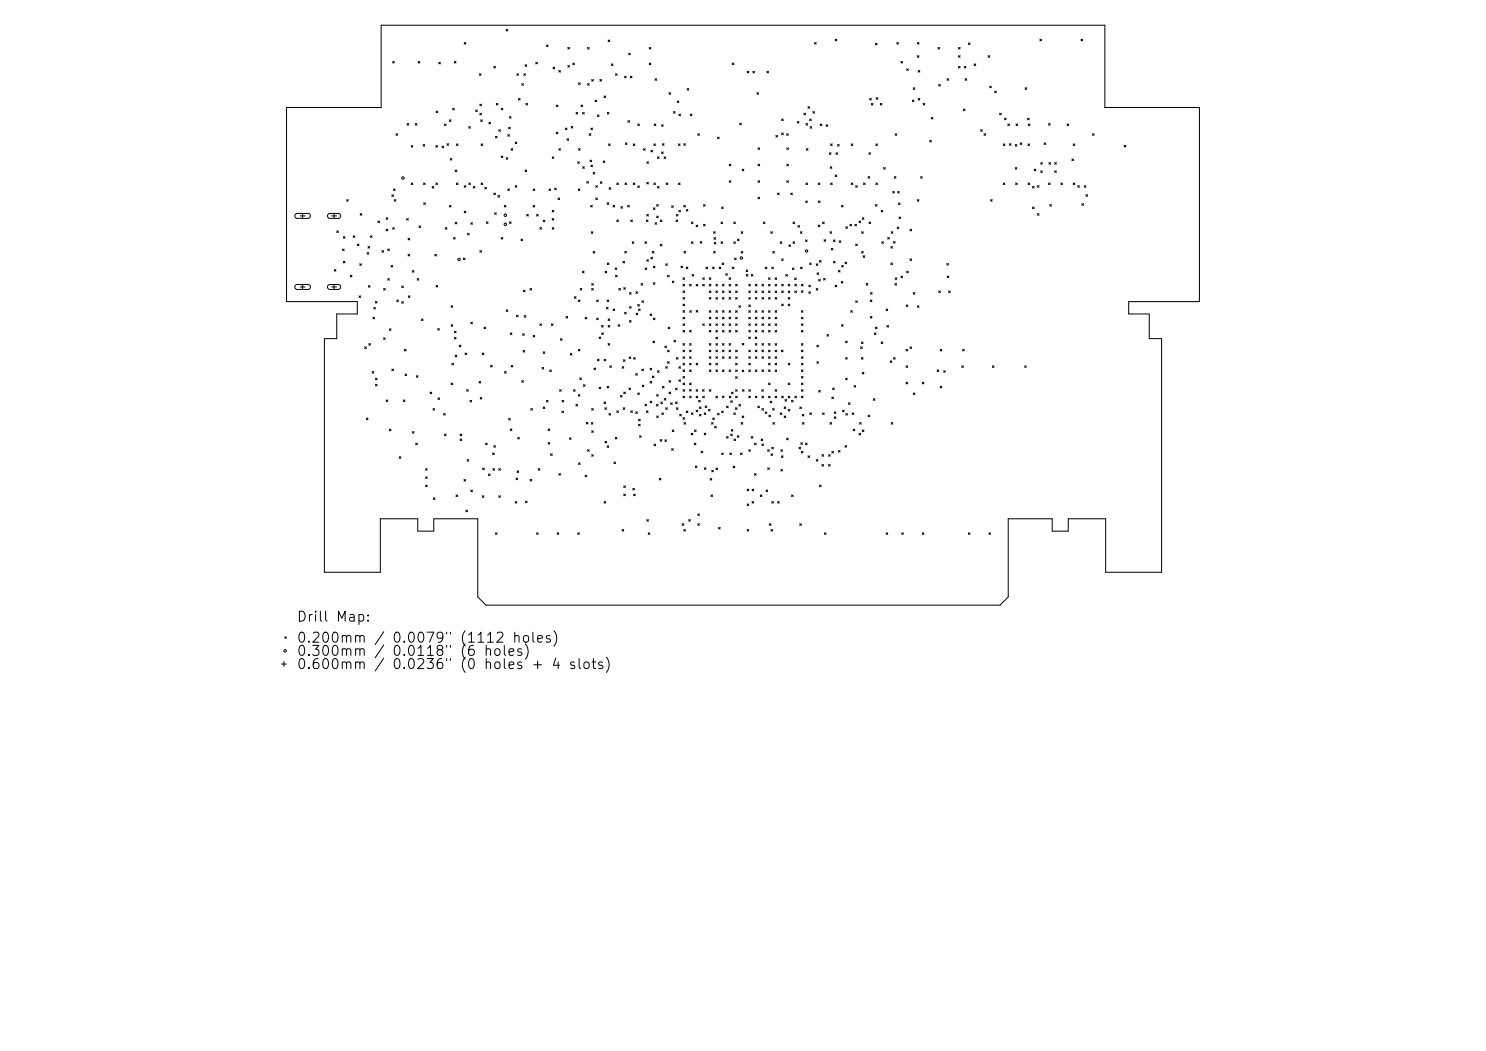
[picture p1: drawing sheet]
<svg xmlns="http://www.w3.org/2000/svg" width="297mm" height="210mm" viewBox="0 0 297 210" stroke-linecap="round" stroke-linejoin="round" font-family="sans-serif">
<defs><g id="words">
<g font-size="2">
<text x="59.2" y="124.7">Drill Map:</text>
<text x="59.2" y="128.9">0.200mm / 0.0079&quot; (1112 holes)</text>
<text x="59.2" y="131.6">0.300mm</text>
<text x="78.2" y="131.6">0.0118&quot; (6 holes)</text>
<text x="59.2" y="134.2">0.600mm</text>
<text x="78.2" y="134.2">0.0236&quot; (0 holes + 4 slots)</text>
</g>
</g></defs>
<g fill="none" stroke="#000" stroke-width=".2">
<path d="M78.5 12.3l.3 .3M78.8 12.3l-.3 .3M83.6 12.3l.3 .3M83.9 12.3l-.3 .3M87.7 12.4l.3 .4M88 12.4l-.3 .4M90.8 12.3l.3 .3M91.1 12.3l-.3 .3M92.8 8.5l.3 .3M93.1 8.5l-.3 .3M95.8 14.7l.3 .4M96.1 14.7l-.3 .4"/>
<path d="M98.7 13.3l.3 .3M99 13.3l-.3 .3M101.2 5.9l.3 .3M101.5 5.9l-.3 .3M103.3 14.7l.3 .4M103.6 14.7l-.3 .4M103.6 19.7l.4 .3M104 19.7l-.4 .3M104.3 16.7l.3 .3M104.6 16.7l-.3 .3M104.7 14.7l.3 .4M104.9 12.9l.4 .4"/>
<path d="M105 14.7l-.3 .4M105.3 12.9l-.4 .4M107.1 12.4l.3 .4M107.4 12.4l-.3 .4M109.2 9l.3 .3M109.5 9l-.3 .3M110.5 13.4l.4 .4M110.9 13.4l-.4 .4M111.7 14.1l.3 .3M112 14.1l-.3 .3M113.5 9.5l.3 .3M113.5 13.1l.3 .3"/>
<path d="M113.8 9.5l-.3 .3M113.8 13.1l-.3 .3M114.5 12.6l.3 .3M114.8 12.6l-.3 .3M115.6 16.5l.4 .4M116 16.5l-.4 .4M117.4 9.5l.4 .3M117.4 16.7l.4 .3M117.8 9.5l-.4 .3M117.8 16.7l-.4 .3M118.3 15.9l.3 .3M118.6 15.9l-.3 .3"/>
<path d="M118.9 20l.3 .3M119.2 20l-.3 .3M119.9 15.9l.3 .3M120.2 15.9l-.3 .3M120.7 19.2l.4 .3M121.1 19.2l-.4 .3M121.5 8l.4 .3M121.9 8l-.4 .3M122.2 12.8l.3 .3M122.5 12.8l-.3 .3M123 14.7l.4 .4M123.4 14.7l-.4 .4"/>
<path d="M124.8 15.2l.4 .4M125.2 15.2l-.4 .4M125.7 10.6l.3 .4M126 10.6l-.3 .4M126 15.2l.3 .4M126.3 15.2l-.3 .4M129.8 9.5l.3 .3M129.8 12.6l.3 .3M130.1 9.5l-.3 .3M130.1 12.6l-.3 .3M130.9 15.7l.3 .4M131.2 15.7l-.3 .4"/>
<path d="M133.7 18.5l.3 .3M134 18.5l-.3 .3M137.3 17.7l.4 .3M137.7 17.7l-.4 .3M146.4 12.6l.3 .3M146.7 12.6l-.3 .3M149.3 14.2l.4 .4M149.7 14.2l-.4 .4M150.5 14.2l.3 .4M150.8 14.2l-.3 .4M151.3 18.5l.3 .3M151.6 18.5l-.3 .3"/>
<path d="M153.3 14.2l.3 .4M153.6 14.2l-.3 .4M162.8 8.5l.3 .3M163.1 8.5l-.3 .3M166.9 7.8l.3 .4M167.2 7.8l-.3 .4M173.8 19.7l.3 .3M174.1 19.7l-.3 .3M175 8.7l.3 .3M175.1 19.5l.4 .3M175.3 8.7l-.3 .3M175.5 19.5l-.4 .3"/>
<path d="M179.2 8.5l.4 .3M179.6 8.5l-.4 .3M180.1 12.3l.3 .3M180.4 12.3l-.3 .3M181.2 13.8l.3 .3M181.5 13.8l-.3 .3M182.4 20l.3 .3M182.5 17.5l.4 .4M182.7 20l-.3 .3M182.9 17.5l-.4 .4M183.3 8.5l.4 .3M183.3 11.1l.4 .4"/>
<path d="M183.5 14.1l.3 .3M183.5 19.7l.3 .3M183.7 11.1l-.4 .4M183.7 8.5l-.4 .3M183.8 19.7l-.3 .3M183.8 14.1l-.3 .3M187.5 9.5l.3 .3M187.6 16.9l.3 .3M187.8 9.5l-.3 .3M187.9 16.9l-.3 .3M189.3 15.7l.3 .4M189.6 15.7l-.3 .4"/>
<path d="M191.6 9.5l.3 .3M191.6 11.1l.3 .4M191.6 13.3l.3 .3M191.9 9.5l-.3 .3M191.9 11.1l-.3 .4M191.9 13.3l-.3 .3M192.7 13.3l.3 .3M192.9 15.7l.3 .4M193 13.3l-.3 .3M193.2 15.7l-.3 .4M193.5 8.6l.4 .3M193.9 8.6l-.4 .3"/>
<path d="M194.7 12.8l.3 .3M195 12.8l-.3 .3M197.5 11.1l.3 .4M197.8 11.1l-.3 .4M197.8 17.2l.3 .3M198.1 17.2l-.3 .3M198.8 18.2l.3 .3M199.1 18.2l-.3 .3M204.9 17.5l.3 .4M205.2 17.5l-.3 .4M207.8 7.8l.4 .4M208.2 7.8l-.4 .4"/>
<path d="M216.1 7.8l.3 .4M216.4 7.8l-.3 .4M57.3 21.5h18.9v-16.5h144.6v16.5h18.9v38.8h-14.1v2.4h4.1v5h2.5v46.6h-11.2v-10.6h-7.5v2.4h-3.2v-2.4h-8.8v15.6l-1.6 1.6h-102.8l-1.6-1.6v-15.6h-8.8v2.4h-3.2v-2.4h-7.5v10.6h-11.2v-46.6h2.5v-5h4.1v-2.4h-14.1zM69.3 39.9l.3 .3M69.6 39.9l-.3 .3M78.3 38.9l.3 .4M78.6 38.9l-.3 .4M78.6 37.8l.4 .3M78.8 39.9l.3 .3M79 37.8l-.4 .3M79.1 39.9l-.3 .3M79.1 26.7l.4 .3"/>
<path d="M79.5 26.7l-.4 .3M81.4 24.7l.3 .3M81.7 24.7l-.3 .3M82.2 29.1l.3 .3M82.2 36.6l.3 .3M82.5 29.1l-.3 .3M82.5 36.6l-.3 .3M83 24.7l.3 .3M83.3 24.7l-.3 .3M84.6 28.9l.3 .3M84.6 36.6l.4 .3M84.9 28.9l-.3 .3"/>
<path d="M85 36.6l-.4 .3M86.4 37.3l.3 .3M86.7 37.3l-.3 .3M87.1 29.1l.3 .3M87.1 36.6l.3 .3M87.1 22.2l.4 .3M87.4 29.1l-.3 .3M87.4 36.6l-.3 .3M87.5 22.2l-.4 .3M88.3 29.2l.4 .3M88.7 29.2l-.4 .3M88.8 24.8l.4 .3"/>
<path d="M89.2 24.8l-.4 .3M89.3 28.7l.4 .3M89.7 28.7l-.4 .3M89.8 23.9l.3 .4M90 31.7l.3 .3M90.1 23.9l-.3 .4M90.3 31.7l-.3 .3M90.5 21.6l.3 .4M90.8 21.6l-.3 .4M91 34l.3 .3M91.2 28.8l.3 .3M91.2 36.6l.3 .3"/>
<path d="M91.3 34l-.3 .3M91.5 28.8l-.3 .3M91.5 36.6l-.3 .3M92.8 37.1l.3 .3M93.1 37.1l-.3 .3M93.7 25.3l.3 .3M93.7 36.6l.3 .3M94 25.3l-.3 .3M94 36.6l-.3 .3M94.6 37.3l.3 .3M94.9 37.3l-.3 .3M95.1 22l.3 .3"/>
<path d="M95.4 22l-.3 .3M95.9 20.8l.3 .3M95.9 22.6l.3 .4M96.1 23.9l.3 .4M96.1 28.8l.4 .3M96.1 36.6l.4 .3M96.2 20.8l-.3 .3M96.2 22.6l-.3 .4M96.4 23.9l-.3 .4M96.5 28.8l-.4 .3M96.5 36.6l-.4 .3M96.9 37.4l.3 .4"/>
<path d="M97.2 37.4l-.3 .4M97.7 24.4l.3 .4M98 24.4l-.3 .4M98.7 38.6l.3 .3M99 38.6l-.3 .3M99 27.2l.4 .4M99.2 20.7l.3 .3M99.4 27.2l-.4 .4M99.5 20.7l-.3 .3M99.5 39.1l.3 .3M99.7 25.9l.3 .3M99.8 39.1l-.3 .3"/>
<path d="M100 25.9l-.3 .3M100.2 21.6l.3 .4M100.2 31.2l.3 .3M100.5 21.6l-.3 .4M100.5 31.2l-.3 .3M101.2 31.5l.3 .3M101.5 31.5l-.3 .3M101.5 26.9l.3 .3M101.5 37.8l.3 .3M101.7 25.4l.3 .4M101.8 37.8l-.3 .3M101.8 23.3l.3 .3"/>
<path d="M101.8 26.9l-.3 .3M102 25.4l-.3 .4M102.1 23.3l-.3 .3M102.1 29.7l.4 .3M102.5 29.7l-.4 .3M103 28.4l.3 .3M103 37.1l.3 .3M103.3 37.1l-.3 .3M103.3 28.4l-.3 .3M104.9 34l.4 .3M105.1 20.7l.3 .3M105.3 34l-.4 .3"/>
<path d="M105.4 20.7l-.3 .3M106.5 37.8l.4 .3M106.9 37.8l-.4 .3M109.7 37.8l.3 .3M110 37.8l-.3 .3M110.4 31.3l.3 .4M110.7 31.3l-.3 .4M110.9 37.6l.3 .3M111.2 37.6l-.3 .3M111.2 21l.3 .3M111.2 26.4l.3 .3M111.5 39.6l.3 .3"/>
<path d="M111.5 21l-.3 .3M111.5 26.4l-.3 .3M111.7 29.7l.3 .3M111.8 39.6l-.3 .3M112 29.7l-.3 .3M113 25.6l.3 .3M113.3 25.6l-.3 .3M113.3 27.7l.4 .4M113.7 27.7l-.4 .4M114.1 25.3l.4 .3M114.5 25.3l-.4 .3M115.1 22.5l.4 .3"/>
<path d="M115.5 22.5l-.4 .3M115.5 32.3l.3 .4M115.6 37.8l.3 .3M115.6 29.7l.4 .3M115.8 32.3l-.3 .4M115.9 37.8l-.3 .3M116 29.7l-.4 .3M116.1 21l.3 .3M116.4 33.3l.4 .3M116.4 21l-.3 .3M116.4 22.5l.4 .3M116.8 22.5l-.4 .3"/>
<path d="M116.8 33.3l-.4 .3M117.3 36.3l.3 .3M117.6 36.3l-.3 .3M117.8 26.7l.3 .3M117.9 32l.4 .3M118.1 26.7l-.3 .3M118.1 25.6l.3 .3M118.1 33l.3 .3M118.3 32l-.4 .3M118.4 33l-.3 .3M118.4 25.6l-.3 .3M118.5 34.5l.4 .3"/>
<path d="M118.9 34.5l-.4 .3M119.1 37.1l.3 .3M119.1 39.6l.3 .3M119.4 37.1l-.3 .3M119.4 39.6l-.3 .3M119.4 23l.3 .3M119.7 23l-.3 .3M120 36.3l.3 .3M120.3 36.3l-.3 .3M120.6 32.2l.3 .3M120.9 32.2l-.3 .3M121.4 22.5l.3 .3"/>
<path d="M121.6 28.8l.4 .3M121.7 22.5l-.3 .3M121.7 37.5l.4 .3M122 28.8l-.4 .3M122.1 37.5l-.4 .3M123.3 36.6l.3 .3M123.6 36.6l-.3 .3M124.9 36.6l.3 .3M125 28.5l.3 .4M125.2 36.6l-.3 .3M125.3 28.5l-.3 .4M125.5 24.1l.3 .3"/>
<path d="M125.8 24.1l-.3 .3M126.6 28.8l.3 .3M126.6 36.6l.3 .3M126.9 36.6l-.3 .3M126.9 28.8l-.3 .3M127.5 24.8l.3 .3M127.5 37.1l.3 .4M127.8 24.8l-.3 .3M127.8 37.1l-.3 .4M128.6 29.7l.3 .3M128.9 29.7l-.3 .3M129.3 32.3l.3 .4"/>
<path d="M129.3 36.4l.3 .4M129.6 32.3l-.3 .4M129.6 36.4l-.3 .4M130.1 30l.3 .4M130.4 30l-.3 .4M130.7 28.8l.3 .3M130.7 36.6l.3 .3M130.7 24.8l.4 .3M131 36.6l-.3 .3M131 28.8l-.3 .3M131.1 24.8l-.4 .3M131.4 31.3l.3 .4"/>
<path d="M131.4 37.3l.3 .3M131.7 37.3l-.3 .3M131.7 31.3l-.3 .4M132.2 24.9l.4 .4M132.2 30.4l.4 .3M132.4 28.7l.3 .3M132.6 30.4l-.4 .3M132.6 24.9l-.4 .4M132.7 28.7l-.3 .3M132.7 31.3l.4 .4M133.1 31.3l-.4 .4M133.1 36.6l.4 .3"/>
<path d="M133.5 36.6l-.4 .3M134.6 22.3l.3 .3M134.9 22.3l-.3 .3M135.4 20.2l.3 .3M135.6 28.8l.3 .3M135.6 36.6l.3 .3M135.7 20.2l-.3 .3M135.7 22.8l.3 .3M135.9 36.6l-.3 .3M135.9 28.8l-.3 .3M136 22.8l-.3 .3M136.7 28.7l.3 .3"/>
<path d="M137 28.7l-.3 .3M138 22.8l.3 .3M138.3 22.8l-.3 .3M139.5 26.7l.3 .3M139.8 26.7l-.3 .3M143.4 27.4l.3 .3M143.7 27.4l-.3 .3M145.7 36.1l.4 .3M145.7 32.8l.4 .3M146.1 32.8l-.4 .3M146.1 36.1l-.4 .3M147.8 24.6l.4 .3"/>
<path d="M148.2 24.6l-.4 .3M148.3 33.8l.4 .3M148.7 33.8l-.4 .3M151.5 29.5l.3 .4M151.5 32.8l.3 .3M151.5 36.1l.3 .3M151.5 39.4l.3 .3M151.8 39.4l-.3 .3M151.8 32.8l-.3 .3M151.8 29.5l-.3 .4M151.8 36.1l-.3 .3M155.1 27.1l.3 .3"/>
<path d="M155.4 27.1l-.3 .3M155.4 38.6l.3 .3M155.7 38.6l-.3 .3M156.2 23.8l.4 .3M156.2 26.6l.4 .3M156.6 26.6l-.4 .3M156.6 23.8l-.4 .3M157.2 26.7l.3 .3M157.3 29.5l.3 .4M157.3 32.8l.3 .3M157.3 36.1l.3 .3M157.5 26.7l-.3 .3"/>
<path d="M157.6 29.5l-.3 .4M157.6 36.1l-.3 .3M157.6 32.8l-.3 .3M158 38.6l.4 .3M158.4 38.6l-.4 .3M159.3 24.3l.4 .3M159.7 24.3l-.4 .3M160.7 22.6l.3 .4M161 22.6l-.3 .4M161.1 24.7l.3 .3M161.1 36.6l.3 .3M161.2 29.7l.3 .3"/>
<path d="M161.4 24.7l-.3 .3M161.4 36.6l-.3 .3M161.5 29.7l-.3 .3M161.5 21.3l.3 .3M161.8 21.3l-.3 .3M161.8 23.8l.3 .3M161.9 25.3l.3 .3M162.1 23.8l-.3 .3M162.2 25.3l-.3 .3M162.5 22.3l.3 .3M162.8 22.3l-.3 .3M163.5 36.6l.4 .3"/>
<path d="M163.9 36.6l-.4 .3M164 24.8l.3 .3M164.3 24.8l-.3 .3M165.1 24.9l.3 .4M165.4 24.9l-.3 .4M165.8 30.5l.3 .3M165.9 33.3l.4 .3M166 28.8l.3 .3M166 36.6l.3 .3M166.1 30.5l-.3 .3M166.3 33.3l-.4 .3M166.3 36.6l-.3 .3"/>
<path d="M166.3 28.8l-.3 .3M166.9 35l.3 .3M167.1 30.5l.3 .3M167.2 35l-.3 .3M167.4 30.5l-.3 .3M167.4 28.9l.3 .3M167.7 28.9l-.3 .3M170.1 28.8l.3 .3M170.1 36.6l.3 .3M170.4 28.8l-.3 .3M170.4 36.6l-.3 .3M171 37.1l.3 .3"/>
<path d="M171.3 37.1l-.3 .3M172.6 36.6l.3 .3M172.9 36.6l-.3 .3M173.5 35.3l.3 .3M173.6 30.5l.4 .3M173.8 35.3l-.3 .3M174 30.5l-.4 .3M174.1 20.7l.4 .3M174.5 20.7l-.4 .3M175 28.8l.4 .3M175 36.6l.4 .3M175.4 28.8l-.4 .3"/>
<path d="M175.4 36.6l-.4 .3M176 20.7l.3 .3M176.3 20.7l-.3 .3M176.6 33.5l.3 .3M176.9 33.5l-.3 .3M178.4 38.2l.3 .4M178.7 38.2l-.3 .4M178.7 35.3l.4 .3M178.9 26.7l.3 .3M179.1 35.3l-.4 .3M179.2 26.7l-.3 .3M179.4 38.2l.3 .4"/>
<path d="M179.7 38.2l-.3 .4M183.3 39.9l.4 .3M183.7 39.9l-.4 .3M184 35.3l.3 .3M184.3 35.3l-.3 .3M184.5 20.7l.3 .3M184.8 20.7l-.3 .3M185.8 28.1l.3 .3M186.1 28.1l-.3 .3M186.1 23.5l.4 .3M186.5 23.5l-.4 .3M192.6 21.8l.3 .3"/>
<path d="M192.9 21.8l-.3 .3M196 25.9l.3 .3M196.3 25.9l-.3 .3M196.7 26.7l.3 .3M197 26.7l-.3 .3M198 39.9l.3 .3M198.3 39.9l-.3 .3M199.8 22.6l.3 .4M200.1 22.6l-.3 .4M200.5 28.8l.4 .3M200.5 36.6l.4 .3M200.8 23.6l.3 .3"/>
<path d="M200.9 28.8l-.4 .3M200.9 36.6l-.4 .3M201.1 23.6l-.3 .3M201.4 24.8l.4 .3M201.8 24.8l-.4 .3M201.8 28.7l.3 .3M202.1 28.7l-.3 .3M202.9 28.9l.3 .3M202.9 33.5l.3 .3M203 36.6l.3 .3M203.1 24.8l.3 .3M203.2 33.5l-.3 .3"/>
<path d="M203.2 28.9l-.3 .3M203.3 36.6l-.3 .3M203.4 24.8l-.3 .3M203.9 28.5l.3 .4M204.2 28.5l-.3 .4M205.4 23.6l.3 .3M205.5 28.8l.3 .3M205.5 36.6l.3 .3M205.5 24.8l.4 .3M205.7 23.6l-.3 .3M205.8 28.8l-.3 .3M205.8 36.6l-.3 .3"/>
<path d="M205.9 24.8l-.4 .3M206.4 37.3l.3 .3M206.7 37.3l-.3 .3M206.7 33.8l.3 .3M207 33.8l-.3 .3M207.3 37.1l.4 .3M207.7 37.1l-.4 .3M208 32.5l.3 .3M208 34.1l.3 .4M208.3 32.5l-.3 .3M208.3 34.1l-.3 .4M208.7 28.5l.3 .4"/>
<path d="M209 28.5l-.3 .4M209.6 24.7l.3 .3M209.6 36.6l.3 .3M209.6 32.5l.4 .3M209.9 24.7l-.3 .3M209.9 36.6l-.3 .3M210 32.5l-.4 .3M210.8 32.5l.3 .3M210.8 34.1l.3 .4M211.1 32.5l-.3 .3M211.1 34.1l-.3 .4M212 36.6l.4 .3"/>
<path d="M212.4 36.6l-.4 .3M213.3 24.8l.3 .3M213.6 24.8l-.3 .3M214.2 31.8l.4 .3M214.5 28.8l.3 .3M214.5 36.6l.3 .3M214.6 31.8l-.4 .3M214.8 28.8l-.3 .3M214.8 36.6l-.3 .3M215.4 37.1l.3 .3M215.7 37.1l-.3 .3M216.7 37.1l.3 .3"/>
<path d="M217 37.1l-.3 .3M217 38.9l.4 .3M217.4 38.9l-.4 .3M218.4 26.7l.3 .3M218.7 26.7l-.3 .3M224.7 29l.3 .4M225 29l-.3 .4M59.1 42.8l.3-.1h2.2l.4 .2v.3l-.4 .4h-2.3l-.4-.3zM59.1 57l.3-.1h2.2l.4 .2v.3l-.4 .4h-2.3l-.4-.3zM60 43.1h1M60 57.3h1M60.5 42.6v1"/>
<path d="M60.5 56.9v.9M65.6 42.8l.3-.1h1.8l.3 .2 .1 .3-.4 .4h-1.8l-.4-.3zM65.6 57l.3-.1h1.8l.3 .2 .1 .3-.4 .4h-1.8l-.4-.3zM66.3 43.1h1M66.3 57.3h1M66.8 42.6v1M66.8 56.9v.9M66.8 53.9l.3 .3M67.1 53.9l-.3 .3M67.3 46.1l.3 .4M67.6 46.1l-.3 .4M68.5 49.7l.3 .4"/>
<path d="M68.6 47.3l.3 .3M68.6 52.2l.3 .3M68.8 49.7l-.3 .4M68.9 47.3l-.3 .3M68.9 52.2l-.3 .3M70 55l.3 .3M70.3 55l-.3 .3M70.6 47.1l.3 .3M70.9 47.1l-.3 .3M71.4 48.8l.3 .3M71.7 48.8l-.3 .3M71.7 59.1l.4 .3"/>
<path d="M71.9 52.7l.3 .3M72 42.7l.3 .3M72.1 59.1l-.4 .3M72.2 52.7l-.3 .3M72.3 42.7l-.3 .3M73.4 50.5l.3 .3M73.5 49.3l.4 .3M73.6 57.1l.4 .3M73.7 50.5l-.3 .3M73.9 49.3l-.4 .3M74 57.1l-.4 .3M74 47.1l.4 .3"/>
<path d="M74.4 47.1l-.4 .3M75.5 44.2l.3 .3M75.8 44.2l-.3 .3M76.3 50.1l.4 .3M76.7 50.1l-.4 .3M76.7 57.6l.3 .4M77 57.6l-.3 .4M77.2 45.8l.3 .3M77.2 43.5l.3 .3M77.5 43.5l-.3 .3M77.5 45.8l-.3 .3M77.5 55.7l.3 .3"/>
<path d="M77.5 49.7l.3 .4M77.8 55.7l-.3 .3M77.8 49.7l-.3 .4M78.2 53l.3 .4M78.5 53l-.3 .4M78.5 45.5l.3 .3M78.8 45.5l-.3 .3M79.3 59.9l.3 .4M79.6 59.9l-.3 .4M80.3 57.1l.3 .4M80.6 57.1l-.3 .4M81.3 43.7l.3 .3"/>
<path d="M81.6 47.6l.3 .3M81.6 50.8l.3 .3M81.6 43.7l-.3 .3M81.6 59.1l.3 .3M81.9 47.6l-.3 .3M81.9 50.8l-.3 .3M81.9 59.1l-.3 .3M82.4 54.1l.3 .3M82.7 54.1l-.3 .3M83.4 55.7l.3 .3M83.7 55.7l-.3 .3M83.7 45.1l.4 .4"/>
<path d="M84.1 45.1l-.4 .4M84.7 40.5l.3 .4M85 40.5l-.3 .4M86.9 50.8l.3 .3M87.1 57l.4 .4M87.2 50.8l-.3 .3M87.5 57l-.4 .4M89 45.5l.3 .3M89.3 45.5l-.3 .3M89.8 41l.3 .4M90.1 41l-.3 .4M90.6 47.4l.4 .4"/>
<path d="M91 47.4l-.4 .4M91 44.4l.3 .3M91.3 44.4l-.3 .3M92.6 51.6l.3 .3M92.8 42.2l.3 .3M92.9 51.6l-.3 .3M93.1 42.2l-.3 .3M93.4 46.6l.4 .4M93.8 46.6l-.4 .4M94.1 44.5l.3 .3M94.4 44.5l-.3 .3M95.9 50.1l.3 .3"/>
<path d="M96.2 50.1l-.3 .3M97.2 44.3l.3 .4M97.5 44.3l-.3 .4M98.9 42.5l.3 .3M99.2 42.5l-.3 .3M100.2 47.4l.3 .4M100.5 47.4l-.3 .4M100.8 41l.3 .4M101.1 41l-.3 .4M101.8 44.3l.3 .4M102.1 44.3l-.3 .4M104.1 47.8l.3 .3"/>
<path d="M104.4 47.8l-.3 .3M104.6 58l.3 .3M104.9 58l-.3 .3M105.3 42.8l.3 .4M105.6 42.8l-.3 .4M105.9 57.6l.4 .4M106.3 57.6l-.4 .4M106.5 41l.4 .4M106.9 41l-.4 .4M107.2 42.8l.4 .4M107.6 42.8l-.4 .4M107.9 45.5l.3 .3"/>
<path d="M108.2 45.5l-.3 .3M108.6 44l.3 .3M108.9 44l-.3 .3M110.4 42l.3 .4M110.4 43.7l.3 .3M110.4 45.5l.3 .3M110.7 42l-.3 .4M110.7 43.7l-.3 .3M110.7 45.5l-.3 .3M114.8 59.3l.3 .3M115.1 59.3l-.3 .3M115.6 59.9l.3 .4"/>
<path d="M115.9 59.9l-.3 .4M116 57.6l.3 .4M116.3 57.6l-.3 .4M116.4 54.2l.3 .3M116.7 54.2l-.3 .3M118.1 41l.3 .4M118.2 46.3l.3 .3M118.3 56.7l.3 .3M118.3 57.6l.3 .4M118.4 41l-.3 .4M118.5 46.3l-.3 .3M118.5 50.2l.4 .4"/>
<path d="M118.6 56.7l-.3 .3M118.6 57.6l-.3 .4M118.9 50.2l-.4 .4M119.2 59.9l.4 .4M119.6 59.9l-.4 .4M120.9 54.2l.4 .3M121.3 54.2l-.4 .3M121.3 40.5l.4 .3M121.3 59.9l.4 .4M121.4 52.5l.3 .4M121.7 40.5l-.4 .3M121.7 59.9l-.4 .4"/>
<path d="M121.7 52.5l-.3 .4M122.5 41l.4 .4M122.9 41l-.4 .4M122.9 53.5l.4 .4M123 55l.4 .3M123.3 44l.3 .3M123.3 53.5l-.4 .4M123.4 55l-.4 .3M123.6 44l-.3 .3M123.7 57.6l.3 .4M124 57.6l-.3 .4M124.1 41.3l.3 .3"/>
<path d="M124.4 41.3l-.3 .3M124.5 52.2l.3 .3M124.7 57.5l.3 .3M124.8 52.2l-.3 .3M124.9 50.2l.3 .4M125 57.5l-.3 .3M125.2 50.2l-.3 .4M125.4 41l.4 .4M125.8 41l-.4 .4M125.8 58.5l.3 .3M126.1 44l.3 .3M126.1 58.5l-.3 .3"/>
<path d="M126.4 48.3l.3 .3M126.4 44l-.3 .3M126.7 48.3l-.3 .3M127.1 58.3l.3 .3M127.4 58.3l-.3 .3M128.1 56.7l.3 .3M128.4 56.7l-.3 .3M128.9 48.3l.3 .3M128.9 53.5l.4 .4M129.2 44l.3 .3M129.2 48.3l-.3 .3M129.3 53.5l-.4 .4"/>
<path d="M129.3 42.8l.3 .4M129.3 51.9l.3 .3M129.5 44l-.3 .3M129.6 42.8l-.3 .4M129.6 51.9l-.3 .3M130.1 51.4l.3 .3M130.4 50.2l.3 .4M130.4 51.4l-.3 .3M130.6 53.2l.3 .3M130.6 41.5l.3 .4M130.6 56.5l.3 .3M130.7 50.2l-.3 .4"/>
<path d="M130.9 53.2l-.3 .3M130.9 56.5l-.3 .3M130.9 44.5l.3 .3M130.9 41.5l-.3 .4M131.2 44.5l-.3 .3M131.2 40.9l.4 .3M131.2 43.2l.4 .3M131.6 40.9l-.4 .3M131.6 43.2l-.4 .3M132 44l.3 .3M132 48.8l.3 .3M132.3 44l-.3 .3"/>
<path d="M132.3 48.8l-.3 .3M133.1 52.7l.3 .3M133.4 52.7l-.3 .3M133.4 55l.3 .3M133.7 55l-.3 .3M134.2 41.1l.4 .3M134.4 56.2l.3 .3M134.6 41.1l-.4 .3M134.7 56.2l-.3 .3M135.1 44l.3 .3M135.2 42.8l.3 .4M135.4 44l-.3 .3"/>
<path d="M135.5 42.8l-.3 .4M135.7 42l.3 .4M136 42l-.3 .4M136.1 53.2l.3 .3M136.4 53.2l-.3 .3M136.5 59.4l.3 .4M136.5 55.5l.3 .3M136.5 56.8l.3 .3M136.5 58.1l.3 .4M136.7 41l.3 .4M136.7 50.2l.3 .4M136.8 55.5l-.3 .3"/>
<path d="M136.8 56.8l-.3 .3M136.8 58.1l-.3 .4M136.8 59.4l-.3 .4M137 41l-.3 .4M137 50.2l-.3 .4M137.2 41.9l.3 .3M137.2 53.4l.3 .3M137.5 53.4l-.3 .3M137.5 41.9l-.3 .3M137.8 56.8l.3 .3M138.1 56.8l-.3 .3M138.2 44.4l.3 .3"/>
<path d="M138.2 48.3l.3 .3M138.3 54.8l.3 .4M138.5 44.4l-.3 .3M138.5 48.3l-.3 .3M138.6 54.8l-.3 .4M139.1 45l.4 .3M139.1 56.8l.4 .3M139.5 56.8l-.4 .3M139.5 45l-.4 .3M140 48.3l.3 .3M140.3 48.3l-.3 .3M140.4 55.5l.4 .3"/>
<path d="M140.4 56.8l.4 .3M140.6 40.9l.3 .3M140.6 44.8l.3 .3M140.8 55.5l-.4 .3M140.8 56.8l-.4 .3M140.9 40.9l-.3 .3M140.9 44.8l-.3 .3M141.1 53.4l.3 .3M141.4 53.4l-.3 .3M141.8 59.4l.3 .4M141.8 56.8l.3 .3M141.8 58.1l.3 .4"/>
<path d="M141.8 55.5l.3 .3M142.1 59.4l-.3 .4M142.1 58.1l-.3 .4M142.1 55.5l-.3 .3M142.1 56.8l-.3 .3M142.4 53.4l.3 .3M142.6 46.3l.4 .3M142.6 50.2l.4 .4M142.7 47.5l.3 .3M142.7 53.4l-.3 .3M142.7 48.4l.4 .4M143 46.3l-.4 .3"/>
<path d="M143 50.2l-.4 .4M143 47.5l-.3 .3M143.1 48.4l-.4 .4M143.1 58.1l.3 .4M143.1 56.8l.3 .3M143.1 59.4l.3 .4M143.4 58.1l-.3 .4M143.4 56.8l-.3 .3M143.4 59.4l-.3 .4M143.7 53.4l.4 .3M144.1 53.4l-.4 .3M144.1 44.4l.3 .3"/>
<path d="M144.1 48.3l.3 .3M144.2 41.4l.4 .3M144.3 52.5l.3 .4M144.4 59.4l.3 .4M144.4 58.1l.3 .4M144.4 56.8l.3 .3M144.4 44.4l-.3 .3M144.4 48.3l-.3 .3M144.6 41.4l-.4 .3M144.6 52.5l-.3 .4M144.7 56.8l-.3 .3M144.7 58.1l-.3 .4"/>
<path d="M144.7 59.4l-.3 .4M145 54.7l.4 .3M145.4 54.7l-.4 .3M145.7 59.4l.3 .4M145.7 58.1l.3 .4M145.7 55.5l.3 .3M145.7 56.8l.3 .3M146 59.4l-.3 .4M146 55.5l-.3 .3M146 56.8l-.3 .3M146 58.1l-.3 .4M146.4 53.4l.3 .3"/>
<path d="M146.7 44.4l.3 .3M146.7 48.3l.3 .3M146.7 53.4l-.3 .3M146.8 51.6l.3 .3M147 48.3l-.3 .3M147 44.4l-.3 .3M147 59.4l.4 .4M147 58.1l.4 .4M147 56.8l.4 .3M147.1 51.6l-.3 .3M147.4 58.1l-.4 .4M147.4 59.4l-.4 .4"/>
<path d="M147.4 56.8l-.4 .3M147.4 47.8l.3 .3M147.7 47.8l-.3 .3M148.1 50.2l.4 .4M148.1 46.3l.4 .3M148.5 46.3l-.4 .3M148.5 50.2l-.4 .4M149.1 53.9l.3 .4M149.2 54.8l.3 .4M149.4 53.9l-.3 .4M149.5 54.8l-.3 .4M149.7 56.8l.3 .3"/>
<path d="M149.7 59.4l.3 .4M149.7 58.1l.3 .4M150 59.4l-.3 .4M150 56.8l-.3 .3M150 58.1l-.3 .4M150.1 54.8l.4 .4M150.5 54.8l-.4 .4M151 58.1l.3 .4M151 56.8l.3 .3M151 59.4l.3 .4M151.3 58.1l-.3 .4M151.3 56.8l-.3 .3"/>
<path d="M151.3 59.4l-.3 .4M152.3 56.8l.3 .3M152.3 59.4l.3 .4M152.3 58.1l.3 .4M152.6 44.4l.3 .3M152.6 56.8l-.3 .3M152.6 58.1l-.3 .4M152.6 59.4l-.3 .4M152.9 44.4l-.3 .3M152.9 53.4l.4 .3M153.3 53.4l-.4 .3M153.6 58.1l.3 .4"/>
<path d="M153.6 59.4l.3 .4M153.6 55.5l.3 .3M153.6 56.8l.3 .3M153.9 55.5l-.3 .3M153.9 56.8l-.3 .3M153.9 58.1l-.3 .4M153.9 59.4l-.3 .4M154 46.3l.4 .3M154.3 53.4l.3 .3M154.4 46.3l-.4 .3M154.5 50.2l.3 .4M154.6 53.4l-.3 .3"/>
<path d="M154.8 50.2l-.3 .4M154.9 59.4l.3 .4M154.9 56.8l.3 .3M154.9 58.1l.3 .4M154.9 55.5l.3 .3M155.2 59.4l-.3 .4M155.2 55.5l-.3 .3M155.2 56.8l-.3 .3M155.2 58.1l-.3 .4M155.9 48.3l.4 .3M156.2 58.1l.4 .4M156.2 56.8l.4 .3"/>
<path d="M156.2 51.7l.4 .4M156.3 48.3l-.4 .3M156.6 58.1l-.4 .4M156.6 56.8l-.4 .3M156.6 51.7l-.4 .4M157 54.8l.4 .4M157.4 54.8l-.4 .4M157.5 59.4l.4 .4M157.5 58.1l.4 .4M157.5 56.8l.4 .3M157.7 48.9l.3 .4M157.9 56.8l-.4 .3"/>
<path d="M157.9 58.1l-.4 .4M157.9 59.4l-.4 .4M158 48.9l-.3 .4M158.4 53.5l.3 .4M158.5 44.4l.3 .3M158.5 48.3l.3 .3M158.7 53.5l-.3 .4M158.8 44.4l-.3 .3M158.8 48.3l-.3 .3M158.8 55.5l.3 .4M158.9 58.1l.3 .4M158.9 56.8l.3 .3"/>
<path d="M159.1 55.5l-.3 .4M159.2 56.8l-.3 .3M159.2 58.1l-.3 .4M159.5 45.1l.3 .3M159.8 45.1l-.3 .3M160 46.3l.3 .3M160 53.4l.3 .3M160.2 58.1l.3 .3M160.2 56.8l.3 .3M160.3 46.3l-.3 .3M160.3 53.4l-.3 .3M160.5 56.8l-.3 .3"/>
<path d="M160.5 58.1l-.3 .3M161 47.9l.3 .4M161 40.2l.4 .3M161.3 47.9l-.3 .4M161.4 40.2l-.4 .3M161.7 58.3l.3 .3M161.7 57l.3 .3M161.8 52.5l.3 .4M162 57l-.3 .3M162 58.3l-.3 .3M162.1 52.5l-.3 .4M163.1 52.7l.4 .3"/>
<path d="M163.1 57.6l.4 .4M163.3 54.5l.3 .3M163.5 57.6l-.4 .4M163.5 52.7l-.4 .3M163.5 45l.4 .3M163.6 40.2l.3 .3M163.6 54.5l-.3 .3M163.6 55.8l.4 .4M163.8 52.1l.3 .3M163.9 45l-.4 .3M163.9 40.2l-.3 .3M164 55.8l-.4 .4"/>
<path d="M164.1 52.1l-.3 .3M164.4 44.4l.3 .3M164.6 55.6l.3 .4M164.7 47.9l.3 .3M164.7 44.4l-.3 .3M164.9 55.6l-.3 .4M165 47.9l-.3 .3M165.9 46.3l.3 .3M166.1 49.6l.4 .4M166.2 46.3l-.3 .3M166.5 49.6l-.4 .4M166.6 47.9l.3 .4"/>
<path d="M166.6 52.2l.3 .3M166.9 47.9l-.3 .4M166.9 52.2l-.3 .3M166.9 57l.3 .3M167.2 57l-.3 .3M167.6 54l.3 .4M167.7 48.1l.4 .3M167.9 54l-.3 .4M168.1 48.1l-.4 .3M168.1 56.2l.4 .4M168.2 41l.3 .4M168.2 53l.4 .4"/>
<path d="M168.5 56.2l-.4 .4M168.5 41l-.3 .4M168.6 53l-.4 .4M168.9 52.4l.3 .3M169 45.3l.4 .3M169.2 52.4l-.3 .3M169.4 45.3l-.4 .3M169.9 44.8l.3 .3M170.2 44.8l-.3 .3M170.9 44.8l.3 .3M171 48.8l.3 .3M171.2 44.8l-.3 .3"/>
<path d="M171.3 48.8l-.3 .3M171.7 44.2l.3 .3M172 44.2l-.3 .3M172.2 50.2l.3 .4M172.2 46.3l.3 .3M172.3 43.5l.4 .3M172.5 51.1l.3 .3M172.5 46.3l-.3 .3M172.5 50.2l-.3 .4M172.7 43.5l-.4 .3M172.8 51.1l-.3 .3M173.1 56.7l.3 .3"/>
<path d="M173.4 56.7l-.3 .3M173.7 44.4l.3 .3M173.9 59.9l.4 .4M174 58.5l.3 .3M174 44.4l-.3 .3M174.3 59.9l-.4 .4M174.3 58.5l-.3 .3M175 40.9l.3 .3M175.3 40.9l-.3 .3M176.1 42l.3 .4M176.2 48.3l.4 .3M176.4 42l-.3 .4"/>
<path d="M176.6 48.3l-.4 .3M177.4 47.4l.4 .4M177.8 47.4l-.4 .4M178 49.3l.4 .3M178 52.5l.4 .4M178.1 46.3l.4 .3M178.4 49.3l-.4 .3M178.4 52.5l-.4 .4M178.5 46.3l-.4 .3M178.6 48.3l.3 .3M178.9 56.7l.3 .3M178.9 48.3l-.3 .3"/>
<path d="M178.9 55.5l.3 .3M179.2 56.7l-.3 .3M179.2 55.5l-.3 .3M179.3 45.4l.3 .3M179.6 40.5l.3 .4M179.6 45.4l-.3 .3M179.7 43.4l.3 .3M179.9 40.5l-.3 .4M180 43.4l-.3 .3M180.1 55.2l.3 .3M180.4 55.2l-.3 .3M181.2 54.2l.3 .3"/>
<path d="M181.5 54.2l-.3 .3M181.9 45.8l.3 .3M181.9 51.7l.3 .4M182.2 45.8l-.3 .3M182.2 51.7l-.3 .4M182.5 58.5l.4 .3M182.9 58.5l-.4 .3M187.6 58.1l.3 .4M187.9 58.1l-.3 .4M189.2 52.6l.4 .4M189.3 55.2l.3 .3M189.6 52.6l-.4 .4"/>
<path d="M189.6 58.1l.3 .4M189.6 55.2l-.3 .3M189.9 58.1l-.3 .4M206.4 41.4l.3 .3M206.7 41.4l-.3 .3M207.3 42.7l.4 .3M207.7 42.7l-.4 .3M209.8 40.9l.3 .3M210.1 40.9l-.3 .3M216.2 40.7l.4 .3M216.6 40.7l-.4 .3M72.9 69.3l.3 .3"/>
<path d="M73.2 69.3l-.3 .3M73.7 68.7l.3 .3M74 68.7l-.3 .3M74.4 74.2l.3 .4M74.5 63.4l.4 .3M74.7 74.2l-.3 .4M74.7 61.4l.3 .3M74.9 63.4l-.4 .3M75 61.4l-.3 .3M75 60.2l.4 .4M75 75.6l.4 .3M75 76.8l.4 .3"/>
<path d="M75.4 60.2l-.4 .4M75.4 75.6l-.4 .3M75.4 76.8l-.4 .3M76.7 67.5l.3 .3M77 67.5l-.3 .3M77.2 79.9l.3 .3M77.5 79.9l-.3 .3M77.8 65.7l.4 .3M78.2 65.7l-.4 .3M78.3 73.7l.3 .4M78.6 73.7l-.3 .4M80.3 60.3l.3 .3"/>
<path d="M80.6 60.3l-.3 .3M80.6 79.9l.3 .3M80.8 69.8l.4 .3M80.9 79.9l-.3 .3M80.9 74.7l.4 .4M81.2 69.8l-.4 .3M81.3 74.7l-.4 .4M83.2 75.1l.3 .3M83.5 75.1l-.3 .3M84.2 63.7l.4 .4M84.6 63.7l-.4 .4M86 78.4l.3 .3"/>
<path d="M86.3 78.4l-.3 .3M87.5 65.7l.3 .3M87.5 79.5l.3 .3M87.8 65.7l-.3 .3M87.8 79.5l-.3 .3M90.1 61.1l.4 .3M90.1 64.9l.4 .3M90.1 76.5l.4 .4M90.3 72.6l.3 .3M90.5 61.1l-.4 .3M90.5 64.9l-.4 .3M90.5 76.5l-.4 .4"/>
<path d="M90.6 72.6l-.3 .3M90.8 66.2l.4 .3M90.8 67.4l.4 .3M91 71l.3 .3M91.2 67.4l-.4 .3M91.2 66.2l-.4 .3M91.3 71l-.3 .3M91.8 69l.3 .3M92.1 69l-.3 .3M92.9 70.5l.4 .4M93.3 70.5l-.4 .4M93.3 77.9l.3 .3"/>
<path d="M93.6 77.9l-.3 .3M93.9 80l.4 .3M94.1 64.4l.3 .3M94.3 80l-.4 .3M94.4 64.4l-.3 .3M95.7 76.2l.4 .3M96 79.4l.3 .3M96.1 76.2l-.4 .3M96.3 79.4l-.3 .3M96.4 70.5l.3 .4M96.7 65.4l.4 .3M96.7 70.5l-.3 .4"/>
<path d="M97.1 65.4l-.4 .3M98 73l.4 .3M98.4 73l-.4 .3M100.8 74.2l.4 .4M101.2 74.2l-.4 .4M101.2 61.9l.3 .3M101.5 61.9l-.3 .3M102 66.5l.3 .3M102.1 73l.4 .3M102.3 66.5l-.3 .3M102.5 73l-.4 .3M103.2 63l.3 .3"/>
<path d="M103.5 63l-.3 .3M104.3 76l.3 .4M104.4 66.7l.4 .3M104.5 70l.4 .4M104.6 76l-.3 .4M104.8 66.7l-.4 .3M104.8 63.1l.3 .3M104.9 70l-.4 .4M105.1 63.1l-.3 .3M106.5 67l.4 .3M106.9 67l-.4 .3M107.9 64.7l.3 .3"/>
<path d="M108.2 64.7l-.3 .3M108.3 73.4l.4 .3M108.6 70.3l.3 .3M108.7 73.4l-.4 .3M108.9 70.3l-.3 .3M109.2 80l.3 .3M109.5 80l-.3 .3M109.9 73.9l.3 .4M110.2 73.9l-.3 .4M110.2 64.7l.3 .3M110.5 64.7l-.3 .3M111.8 77.9l.4 .3"/>
<path d="M112 67.7l.3 .3M112.2 77.9l-.4 .3M112.3 67.7l-.3 .3M112.3 80l.4 .3M112.7 80l-.4 .3M113.1 63.2l.3 .4M113.4 63.2l-.3 .4M114 70.6l.3 .4M114.3 70.6l-.3 .4M114.6 77.9l.4 .3M115 77.9l-.4 .3M115.6 78.8l.3 .4"/>
<path d="M115.6 69.8l.3 .3M115.9 75.5l.3 .3M115.9 78.8l-.3 .4M115.9 69.8l-.3 .3M116.2 75.5l-.3 .3M116.6 76.9l.3 .3M116.9 76.9l-.3 .3M116.9 63.4l.4 .3M117.3 63.4l-.4 .3M118.7 73.5l.3 .4M119 73.5l-.3 .4M119.2 63.6l.4 .3"/>
<path d="M119.4 71.8l.3 .3M119.6 63.6l-.4 .3M119.7 71.8l-.3 .3M119.7 67.3l.4 .4M119.7 77.4l.4 .3M120.1 67.3l-.4 .4M120.1 77.4l-.4 .3M120.2 65l.4 .4M120.3 66.5l.3 .3M120.6 65l-.4 .4M120.6 66.5l-.3 .3M120.7 71.8l.4 .3"/>
<path d="M121.1 71.8l-.4 .3M121.2 61.4l.3 .3M121.3 77.2l.4 .3M121.5 61.4l-.3 .3M121.5 63.7l.4 .4M121.5 65l.4 .4M121.5 68.7l.4 .3M121.7 77.2l-.4 .3M121.9 63.7l-.4 .4M121.9 65l-.4 .4M121.9 68.7l-.4 .3M121.9 73.1l.3 .3"/>
<path d="M122.2 73.1l-.3 .3M122.5 61.7l.4 .4M122.9 61.7l-.4 .4M123.5 64.9l.3 .3M123.8 64.9l-.3 .3M124 79l.3 .3M124.3 79l-.3 .3M124.3 73.3l.4 .3M124.6 71.9l.3 .3M124.7 73.3l-.4 .3M124.7 78.4l.3 .3M124.8 62.4l.4 .3"/>
<path d="M124.9 71.9l-.3 .3M125 78.4l-.3 .3M125.2 62.4l-.4 .3M125.7 77.5l.3 .4M125.7 71.3l.4 .4M125.8 61.3l.3 .3M125.8 64.1l.3 .3M126 77.5l-.3 .4M126.1 71.3l-.4 .4M126.1 64.1l-.3 .3M126.1 61.3l-.3 .3M126.6 71.4l.4 .4"/>
<path d="M127 71.4l-.4 .4M127.1 74.6l.3 .4M127.1 62.6l.4 .3M127.4 74.6l-.3 .4M127.5 62.6l-.4 .3M127.5 78.5l.3 .3M127.5 60.8l.3 .4M127.6 61.7l.4 .4M127.8 78.5l-.3 .3M127.8 60.8l-.3 .4M128 61.7l-.4 .4M128.3 60.1l.3 .3"/>
<path d="M128.3 73.7l.3 .4M128.4 77l.3 .3M128.6 60.1l-.3 .3M128.6 73.7l-.3 .4M128.7 77l-.3 .3M129.9 62.7l.4 .4M129.9 73.6l.4 .3M129.9 76.2l.4 .3M130.3 62.7l-.4 .4M130.3 73.6l-.4 .3M130.3 76.2l-.4 .3M130.4 75.1l.3 .4"/>
<path d="M130.5 68.2l.3 .3M130.6 63.6l.3 .3M130.7 75.1l-.3 .4M130.8 68.2l-.3 .3M130.9 63.6l-.3 .3M131.2 78.8l.4 .4M131.4 74.1l.3 .3M131.6 78.8l-.4 .4M131.7 74.1l-.3 .3M132.4 77.2l.3 .3M132.7 77.2l-.3 .3M132.8 79.6l.3 .4"/>
<path d="M132.9 69.1l.3 .4M133.1 73.3l.3 .3M133.1 79.6l-.3 .4M133.2 69.1l-.3 .4M133.4 73.3l-.3 .3M133.4 70l.3 .3M133.4 72.3l.3 .3M133.5 65.4l.4 .3M133.7 76l.3 .4M133.7 78.4l.3 .3M133.7 70l-.3 .3M133.7 72.3l-.3 .3"/>
<path d="M133.9 65.4l-.4 .3M134 76l-.3 .4M134 78.4l-.3 .3M134.7 68l.3 .3M135 77.6l.4 .3M135 68l-.3 .3M135.2 71.4l.3 .4M135.4 77.6l-.4 .3M135.5 71.4l-.3 .4M135.7 75.9l.3 .3M135.7 73.3l.3 .3M136 73.3l-.3 .3"/>
<path d="M136 75.9l-.3 .3M136.5 73.9l.3 .3M136.5 77.9l.3 .3M136.5 79.2l.3 .3M136.5 60.8l.3 .3M136.5 62.1l.3 .3M136.5 63.4l.3 .3M136.5 64.7l.3 .3M136.5 66l.3 .4M136.5 68.7l.3 .3M136.5 70l.3 .3M136.5 71.3l.3 .3"/>
<path d="M136.5 72.6l.3 .3M136.5 75.2l.3 .4M136.5 76.5l.3 .4M136.8 68.7l-.3 .3M136.8 64.7l-.3 .3M136.8 63.4l-.3 .3M136.8 72.6l-.3 .3M136.8 77.9l-.3 .3M136.8 60.8l-.3 .3M136.8 62.1l-.3 .3M136.8 66l-.3 .4M136.8 70l-.3 .3"/>
<path d="M136.8 71.3l-.3 .3M136.8 73.9l-.3 .3M136.8 75.2l-.3 .4M136.8 76.5l-.3 .4M136.8 79.2l-.3 .3M137.8 79.2l.3 .3M137.8 66l.3 .4M137.8 70l.3 .3M137.8 71.3l.3 .3M137.8 72.6l.3 .3M137.8 73.9l.3 .3M137.8 76.5l.3 .4"/>
<path d="M137.8 68.7l.3 .3M137.8 77.8l.3 .3M137.9 62.1l.3 .3M138.1 71.3l-.3 .3M138.1 76.5l-.3 .4M138.1 68.7l-.3 .3M138.1 70l-.3 .3M138.1 72.6l-.3 .3M138.1 73.9l-.3 .3M138.1 66l-.3 .4M138.1 77.8l-.3 .3M138.1 79.2l-.3 .3"/>
<path d="M138.2 62.1l-.3 .3M139.1 62l.4 .4M139.1 72.6l.4 .3M139.1 77.9l.4 .3M139.1 79.2l.4 .3M139.5 62l-.4 .4M139.5 72.6l-.4 .3M139.5 77.9l-.4 .3M139.5 79.2l-.4 .3M139.6 80l.4 .3M140 80l-.4 .3M140.4 77.9l.3 .3"/>
<path d="M140.4 64.7l.4 .3M140.4 79.2l.4 .3M140.7 77.9l-.3 .3M140.8 64.7l-.4 .3M140.8 79.2l-.4 .3M141.8 62.1l.3 .3M141.8 63.4l.3 .3M141.8 66l.3 .4M141.8 70l.3 .3M141.8 71.3l.3 .3M141.8 73.9l.3 .3M141.8 77.9l.3 .3"/>
<path d="M141.8 72.6l.3 .3M141.8 64.7l.3 .3M141.8 68.7l.3 .3M142.1 63.4l-.3 .3M142.1 72.6l-.3 .3M142.1 64.7l-.3 .3M142.1 66l-.3 .4M142.1 68.7l-.3 .3M142.1 70l-.3 .3M142.1 71.3l-.3 .3M142.1 73.9l-.3 .3M142.1 77.9l-.3 .3"/>
<path d="M142.1 62.1l-.3 .3M143.1 73.9l.3 .3M143.1 62.1l.3 .3M143.1 63.4l.3 .3M143.1 64.7l.3 .3M143.1 68.7l.3 .3M143.1 71.3l.3 .3M143.1 72.6l.3 .3M143.1 79.2l.3 .3M143.1 66l.3 .4M143.1 70l.3 .3M143.1 67.4l.3 .3"/>
<path d="M143.4 62.1l-.3 .3M143.4 66l-.3 .4M143.4 71.3l-.3 .3M143.4 63.4l-.3 .3M143.4 64.7l-.3 .3M143.4 67.4l-.3 .3M143.4 68.7l-.3 .3M143.4 70l-.3 .3M143.4 72.6l-.3 .3M143.4 73.9l-.3 .3M143.4 79.2l-.3 .3M144.4 63.4l.3 .3"/>
<path d="M144.4 64.7l.3 .3M144.4 66l.3 .4M144.4 68.7l.3 .3M144.4 70l.3 .3M144.4 73.9l.3 .3M144.4 79.1l.3 .4M144.4 62.1l.3 .3M144.4 71.3l.3 .3M144.7 64.7l-.3 .3M144.7 70l-.3 .3M144.7 62.1l-.3 .3M144.7 63.4l-.3 .3"/>
<path d="M144.7 66l-.3 .4M144.7 68.7l-.3 .3M144.7 71.3l-.3 .3M144.7 73.9l-.3 .3M144.7 79.1l-.3 .4M145.7 64.7l.3 .3M145.7 70l.3 .3M145.7 71.3l.3 .3M145.7 73.9l.3 .3M145.7 63.4l.3 .3M145.7 68.7l.3 .3M145.7 62.1l.3 .3"/>
<path d="M145.7 66l.3 .4M145.7 79.2l.4 .3M146 63.4l-.3 .3M146 68.7l-.3 .3M146 62.1l-.3 .3M146 64.7l-.3 .3M146 66l-.3 .4M146 70l-.3 .3M146 71.3l-.3 .3M146 73.9l-.3 .3M146.1 79.2l-.4 .3M146.2 78.4l.3 .3"/>
<path d="M146.5 78.4l-.3 .3M147 77.9l.4 .3M147 66l.4 .4M147 71.3l.4 .3M147 72.6l.4 .3M147 79.2l.4 .3M147 64.7l.4 .3M147 62.1l.4 .3M147 70l.4 .3M147 73.9l.4 .3M147 63.4l.4 .3M147 75.3l.4 .3"/>
<path d="M147.4 62.1l-.4 .3M147.4 73.9l-.4 .3M147.4 63.4l-.4 .3M147.4 64.7l-.4 .3M147.4 66l-.4 .4M147.4 70l-.4 .3M147.4 71.3l-.4 .3M147.4 72.6l-.4 .3M147.4 75.3l-.4 .3M147.4 77.9l-.4 .3M147.4 79.2l-.4 .3M147.7 61.1l.3 .3"/>
<path d="M148 61.1l-.3 .3M148.3 68.6l.4 .3M148.3 74l.4 .3M148.4 77.9l.3 .3M148.7 74l-.4 .3M148.7 68.6l-.4 .3M148.7 77.9l-.3 .3M149.7 60.9l.3 .4M149.7 71.3l.3 .3M149.7 79.2l.3 .3M149.7 67.3l.3 .4M149.7 64.7l.3 .3"/>
<path d="M149.7 72.6l.3 .3M149.7 66l.3 .4M149.7 73.9l.3 .3M149.7 62.1l.3 .3M149.7 70l.3 .3M149.7 77.9l.3 .3M149.7 63.4l.3 .3M150 71.3l-.3 .3M150 64.7l-.3 .3M150 62.1l-.3 .3M150 63.4l-.3 .3M150 66l-.3 .4"/>
<path d="M150 67.3l-.3 .4M150 70l-.3 .3M150 72.6l-.3 .3M150 60.9l-.3 .4M150 73.9l-.3 .3M150 77.9l-.3 .3M150 79.2l-.3 .3M150.9 67.3l.4 .4M151 70l.3 .3M151 68.7l.3 .3M151 66l.3 .4M151 73.9l.3 .3"/>
<path d="M151 63.4l.3 .3M151 62.1l.3 .3M151 71.3l.3 .3M151 79.2l.3 .3M151 64.7l.3 .3M151.3 67.3l-.4 .4M151.3 70l-.3 .3M151.3 79.2l-.3 .3M151.3 63.4l-.3 .3M151.3 62.1l-.3 .3M151.3 64.7l-.3 .3M151.3 66l-.3 .4"/>
<path d="M151.3 68.7l-.3 .3M151.3 71.3l-.3 .3M151.3 73.9l-.3 .3M152.2 77.9l.4 .3M152.3 71.3l.3 .3M152.3 73.9l.3 .3M152.3 79.2l.3 .3M152.3 68.7l.3 .3M152.3 64.7l.3 .3M152.3 63.4l.3 .3M152.3 62.1l.3 .3M152.3 66l.3 .4"/>
<path d="M152.3 70l.3 .3M152.6 77.9l-.4 .3M152.6 68.7l-.3 .3M152.6 62.1l-.3 .3M152.6 63.4l-.3 .3M152.6 64.7l-.3 .3M152.6 66l-.3 .4M152.6 70l-.3 .3M152.6 73.9l-.3 .3M152.6 79.2l-.3 .3M152.6 71.3l-.3 .3M153.6 72.6l.3 .3"/>
<path d="M153.6 79.2l.3 .3M153.6 68.7l.3 .3M153.6 76.5l.3 .4M153.6 70l.3 .3M153.6 66l.3 .4M153.6 64.7l.3 .3M153.6 73.9l.3 .3M153.6 63.4l.3 .3M153.6 62.1l.3 .3M153.6 71.3l.3 .3M153.9 76.5l-.3 .4M153.9 62.1l-.3 .3"/>
<path d="M153.9 63.4l-.3 .3M153.9 64.7l-.3 .3M153.9 66l-.3 .4M153.9 68.7l-.3 .3M153.9 79.2l-.3 .3M153.9 71.3l-.3 .3M153.9 72.6l-.3 .3M153.9 70l-.3 .3M153.9 73.9l-.3 .3M154.9 62.1l.3 .3M154.9 73.9l.3 .3M154.9 70l.3 .3"/>
<path d="M154.9 77.9l.3 .3M154.9 71.3l.3 .3M154.9 79.2l.3 .3M154.9 66l.3 .4M154.9 64.7l.3 .3M154.9 63.4l.3 .3M154.9 68.7l.3 .3M154.9 72.6l.3 .3M155.2 66l-.3 .4M155.2 62.1l-.3 .3M155.2 63.4l-.3 .3M155.2 64.7l-.3 .3"/>
<path d="M155.2 77.9l-.3 .3M155.2 70l-.3 .3M155.2 71.3l-.3 .3M155.2 68.7l-.3 .3M155.2 72.6l-.3 .3M155.2 73.9l-.3 .3M155.2 79.2l-.3 .3M156.2 70l.3 .3M156.2 60.8l.4 .3M156.2 79.2l.4 .3M156.5 70l-.3 .3M156.6 60.8l-.4 .3"/>
<path d="M156.6 79.2l-.4 .3M156.9 79.8l.3 .4M157.2 79.8l-.3 .4M157.5 76.5l.4 .4M157.5 72.6l.4 .3M157.5 60.8l.4 .3M157.5 79.2l.4 .3M157.9 72.6l-.4 .3M157.9 60.8l-.4 .3M157.9 76.5l-.4 .4M157.9 79.2l-.4 .3M158.2 80l.3 .3"/>
<path d="M158.5 80l-.3 .3M158.9 79.2l.3 .3M159.2 79.2l-.3 .3M160.2 64.7l.3 .3M160.2 75.2l.3 .4M160.2 66l.3 .4M160.2 79.2l.3 .3M160.2 76.5l.3 .4M160.2 72.6l.3 .3M160.2 70l.3 .3M160.2 68.7l.3 .3M160.2 73.9l.3 .3"/>
<path d="M160.2 77.9l.3 .3M160.2 62.1l.3 .3M160.2 63.4l.3 .3M160.2 71.3l.3 .3M160.5 70l-.3 .3M160.5 62.1l-.3 .3M160.5 72.6l-.3 .3M160.5 64.7l-.3 .3M160.5 66l-.3 .4M160.5 71.3l-.3 .3M160.5 63.4l-.3 .3M160.5 68.7l-.3 .3"/>
<path d="M160.5 79.2l-.3 .3M160.5 73.9l-.3 .3M160.5 75.2l-.3 .4M160.5 77.9l-.3 .3M160.5 76.5l-.3 .4M163.3 69l.3 .3M163.3 72.3l.3 .3M163.6 69l-.3 .3M163.6 72.3l-.3 .3M163.6 78l.4 .4M164 78l-.4 .4M165.3 66.8l.3 .4"/>
<path d="M165.6 66.8l-.3 .4M166.3 79.3l.3 .4M166.4 77.5l.3 .4M166.6 79.3l-.3 .4M166.7 77.5l-.3 .4M168.2 64.9l.3 .3M168.5 64.9l-.3 .3M169 68.2l.3 .3M169 71.4l.3 .4M169 75.6l.3 .3M169.3 68.2l-.3 .3M169.3 71.4l-.3 .4"/>
<path d="M169.3 75.6l-.3 .3M170 62.1l.4 .3M170.4 62.1l-.4 .3M170.7 77l.3 .4M171 77l-.3 .4M171 60.1l.3 .3M171.3 60.1l-.3 .3M172 69.3l.3 .3M172.2 71.4l.3 .4M172.2 68.3l.3 .4M172.3 74.4l.4 .3M172.3 69.3l-.3 .3"/>
<path d="M172.5 71.4l-.3 .4M172.5 68.3l-.3 .4M172.7 74.4l-.4 .3M173.9 63.2l.4 .4M174.3 63.2l-.4 .4M174.6 79.7l.3 .3M174.8 66.5l.3 .3M174.9 79.7l-.3 .3M175 65.4l.3 .3M175.1 66.5l-.3 .3M175.3 65.4l-.3 .3M176.1 68.3l.3 .4"/>
<path d="M176.4 68.3l-.3 .4M177.1 61.7l.3 .4M177.3 65l.3 .4M177.4 61.7l-.3 .4M177.6 65l-.3 .4M177.9 72.1l.4 .3M178.3 72.1l-.4 .3M178.6 71.4l.3 .4M178.9 71.4l-.3 .4M181.1 76.4l.3 .3M181.1 73.1l.3 .3M181.1 69.8l.3 .3"/>
<path d="M181.1 60.9l.4 .4M181.4 69.8l-.3 .3M181.4 73.1l-.3 .3M181.4 76.4l-.3 .3M181.5 60.9l-.4 .4M181.9 69.3l.3 .3M182.2 69.3l-.3 .3M182.5 78.5l.4 .3M182.9 78.5l-.4 .3M183.3 61.1l.4 .3M183.7 61.1l-.4 .3M184.3 76.4l.4 .3"/>
<path d="M184.7 76.4l-.4 .3M187.3 73.9l.3 .3M187.6 73.9l-.3 .3M187.9 69.8l.3 .3M187.9 77.2l.3 .3M188.2 69.8l-.3 .3M188.2 77.2l-.3 .3M188.6 74.1l.3 .3M188.9 74.1l-.3 .3M192.2 73.1l.4 .3M192.4 69.8l.3 .3M192.6 73.1l-.4 .3"/>
<path d="M192.7 69.8l-.3 .3M198.3 73.1l.4 .3M198.7 73.1l-.4 .3M204.8 73.1l.3 .3M205.1 73.1l-.3 .3M73.2 83.5l.3 .4M73.5 83.5l-.3 .4M77.8 85.7l.4 .4M78.2 85.7l-.4 .4M79.8 91.3l.3 .3M80.1 91.3l-.3 .3M82.4 86.2l.4 .4"/>
<path d="M82.8 86.2l-.4 .4M83.1 88.5l.3 .4M83.4 88.5l-.3 .4M85.1 93.6l.3 .4M85.1 95.3l.3 .3M85.1 96.9l.3 .4M85.4 93.6l-.3 .4M85.4 95.3l-.3 .3M85.4 96.9l-.3 .4M86.5 81.6l.4 .4M86.6 99.5l.3 .3M86.9 81.6l-.4 .4"/>
<path d="M86.9 99.5l-.3 .3M88.7 82.6l.3 .4M88.8 86.7l.4 .4M89 82.6l-.3 .4M89.2 86.7l-.4 .4M91.1 98.9l.4 .3M91.5 98.9l-.4 .3M92 86.7l.3 .4M92 87.7l.3 .3M92.3 86.7l-.3 .4M92.3 87.7l-.3 .3M92.7 95.8l.4 .3"/>
<path d="M93.1 95.8l-.4 .3M93.4 91.8l.3 .4M93.7 91.8l-.3 .4M94.1 97.9l.3 .3M94.4 97.9l-.3 .3M96.4 99.1l.3 .3M96.5 93.5l.3 .4M96.7 99.1l-.3 .3M96.8 93.5l-.3 .4M97.1 88.5l.3 .4M97.4 88.5l-.3 .4M97.6 94.7l.4 .3"/>
<path d="M98 94.7l-.4 .3M98.5 90.5l.3 .3M98.5 93.6l.4 .4M98.7 89l.3 .4M98.8 90.5l-.3 .3M98.9 93.6l-.4 .4M99 89l-.3 .4M99.7 93.6l.3 .4M99.7 99.1l.3 .3M100 93.6l-.3 .4M100 99.1l-.3 .3M101.7 83.6l.3 .3"/>
<path d="M102 83.6l-.3 .3M102 85.7l.3 .3M102.3 85.7l-.3 .3M103.1 95.5l.4 .4M103.3 94.1l.4 .3M103.5 95.5l-.4 .4M103.5 87.4l.3 .3M103.7 94.1l-.4 .3M103.8 87.4l-.3 .3M105.9 95.8l.4 .3M106.1 81.6l.3 .4M106.3 95.8l-.4 .3"/>
<path d="M106.4 81.6l-.3 .4M107.6 93.6l.3 .4M107.9 93.6l-.3 .4M108.6 81.3l.3 .3M108.9 81.3l-.3 .3M109.5 85.7l.4 .3M109.5 88.4l.4 .3M109.9 85.7l-.4 .3M109.9 88.4l-.4 .3M110 90.7l.4 .3M110.4 90.7l-.4 .3M111.7 94.6l.3 .4"/>
<path d="M112 94.6l-.3 .4M112.3 82.1l.3 .4M112.6 82.1l-.3 .4M113.8 87.5l.3 .3M114.1 87.5l-.3 .3M115.1 80.8l.3 .3M115.4 80.8l-.3 .3M115.6 92.5l.4 .3M116 92.5l-.4 .3M116.9 95l.4 .3M117.2 84.4l.3 .3M117.3 95l-.4 .3"/>
<path d="M117.4 89.9l.4 .3M117.5 84.4l-.3 .3M117.8 89.9l-.4 .3M118.2 84.4l.3 .4M118.3 81.6l.3 .4M118.3 86.1l.3 .3M118.3 90.8l.3 .4M118.5 84.4l-.3 .4M118.6 81.6l-.3 .4M118.6 86.1l-.3 .3M118.6 90.8l-.3 .4M120.7 80.3l.4 .4"/>
<path d="M120.9 81.5l.3 .3M120.9 88.2l.4 .3M121.1 80.3l-.4 .4M121.2 81.5l-.3 .3M121.3 88.2l-.4 .3M121.3 89.1l.4 .3M121.7 89.1l-.4 .3M121.7 82.6l.3 .4M122 82.6l-.3 .4M122.7 92.3l.3 .4M123 87.4l.3 .3M123 92.3l-.3 .4"/>
<path d="M123.3 82.1l.3 .3M123.3 87.4l-.3 .3M123.6 82.1l-.3 .3M124.5 81.5l.4 .3M124.7 98.7l.3 .4M124.7 97.1l.3 .3M124.9 81.5l-.4 .3M125 97.1l-.3 .3M125 98.7l-.3 .4M126.1 82.1l.3 .3M126.4 82.1l-.3 .3M126.5 97.6l.3 .3"/>
<path d="M126.6 98.7l.4 .4M126.8 97.6l-.3 .3M127 98.7l-.4 .4M127.1 82.3l.3 .3M127.4 82.3l-.3 .3M127.6 83.8l.4 .3M127.6 84.8l.4 .3M127.8 87.1l.4 .3M128 83.8l-.4 .3M128 84.8l-.4 .3M128.2 87.1l-.4 .3M128.9 80.8l.3 .3"/>
<path d="M129.2 82.1l.3 .3M129.2 80.8l-.3 .3M129.5 82.1l-.3 .3M129.9 80.2l.4 .3M130.3 80.2l-.4 .3M130.7 88.7l.3 .4M131 88.7l-.3 .4M131.2 80.8l.3 .3M131.2 83.1l.4 .3M131.5 80.8l-.3 .3M131.6 83.1l-.4 .3M131.8 95.6l.3 .3"/>
<path d="M131.9 87.8l.4 .4M132.1 80.3l.3 .4M132.1 95.6l-.3 .3M132.3 87.8l-.4 .4M132.3 82.5l.3 .3M132.4 80.3l-.3 .4M132.6 82.5l-.3 .3M132.9 87.9l.3 .3M133.1 81.5l.3 .3M133.2 87.9l-.3 .3M133.4 81.5l-.3 .3M134 80.5l.4 .3"/>
<path d="M134.2 89.7l.4 .3M134.4 80.5l-.4 .3M134.4 85.9l.3 .3M134.6 89.7l-.4 .3M134.7 85.9l-.3 .3M135 80.3l.4 .4M135.2 81.5l.3 .3M135.4 80.3l-.4 .4M135.5 81.5l-.3 .3M135.8 82.8l.4 .3M136.2 82.8l-.4 .3M136.5 83.4l.3 .4"/>
<path d="M136.7 84.4l.3 .4M136.8 83.4l-.3 .4M137 84.4l-.3 .4M137.2 82.1l.3 .4M137.5 82.1l-.3 .4M138.1 86.6l.4 .3M138.2 82.5l.3 .3M138.5 86.6l-.4 .3M138.5 82.5l-.3 .3M138.8 88.5l.3 .4M138.8 85.9l.3 .3M139 93.1l.3 .3"/>
<path d="M139.1 88.5l-.3 .4M139.1 85.9l-.3 .3M139.1 82l.4 .3M139.3 93.1l-.3 .3M139.5 82l-.4 .3M139.8 81.3l.3 .3M139.8 82.8l.3 .3M140.1 90.1l.3 .4M140.1 81.3l-.3 .3M140.1 82.8l-.3 .3M140.4 90.1l-.3 .4M140.7 82.5l.4 .3"/>
<path d="M140.7 86.6l.4 .3M140.8 93.5l.3 .3M140.9 81.1l.4 .3M141.1 82.5l-.4 .3M141.1 86.6l-.4 .3M141.1 93.5l-.3 .3M141.3 81.1l-.4 .3M141.6 81.8l.3 .3M141.9 95.6l.4 .3M141.9 81.8l-.3 .3M142.1 98.9l.3 .3M142.2 84.4l.3 .4"/>
<path d="M142.3 95.6l-.4 .3M142.3 94l.3 .3M142.4 98.9l-.3 .3M142.4 83.5l.4 .3M142.5 84.4l-.3 .4M142.6 94l-.3 .3M142.8 83.5l-.4 .3M142.8 85.2l.4 .3M143.1 93.5l.3 .3M143.2 85.2l-.4 .3M143.4 93.5l-.3 .3M143.4 82.6l.3 .3"/>
<path d="M143.7 82.6l-.3 .3M144.2 82.1l.4 .4M144.2 90.5l.4 .3M144.6 82.1l-.4 .4M144.6 90.5l-.4 .3M145.2 81.1l.3 .4M145.2 87.2l.3 .4M145.5 81.1l-.3 .4M145.5 87.2l-.3 .4M145.9 90.5l.3 .3M146 86.7l.4 .4M146 80.1l.4 .3"/>
<path d="M146.2 85.8l.3 .4M146.2 90.5l-.3 .3M146.4 80.1l-.4 .3M146.4 86.7l-.4 .4M146.5 85.8l-.3 .4M146.5 93.1l.4 .4M146.7 82.5l.3 .3M146.7 87.7l.3 .3M146.9 93.1l-.4 .4M147 81.5l.3 .3M147 82.5l-.3 .3M147 87.7l-.3 .3"/>
<path d="M147.3 81.5l-.3 .3M147.4 87.1l.3 .3M147.7 87.1l-.3 .3M147.7 80.8l.3 .3M148 90.5l.3 .3M148 80.8l-.3 .3M148.1 84.4l.4 .4M148.3 90.5l-.3 .3M148.3 83.1l.4 .3M148.5 84.4l-.4 .4M148.7 83.1l-.4 .3M149.3 97.7l.4 .4"/>
<path d="M149.7 89.9l.3 .3M149.7 97.7l-.4 .4M150 89.9l-.3 .3M150.1 87.2l.4 .4M150.3 97.7l.3 .4M150.5 87.2l-.4 .4M150.6 97.7l-.3 .4M150.8 88.5l.3 .4M150.8 94.6l.3 .4M151.1 88.5l-.3 .4M151.1 94.6l-.3 .4M151.5 81.1l.3 .4"/>
<path d="M151.8 81.1l-.3 .4M152 98.9l.3 .3M152.1 87.7l.3 .3M152.3 98.9l-.3 .3M152.3 81.6l.3 .4M152.3 88.7l.3 .3M152.4 87.7l-.3 .3M152.6 88.7l-.3 .3M152.6 81.6l-.3 .4M152.9 82.3l.4 .3M153.1 97.9l.3 .3M153.3 82.3l-.4 .3"/>
<path d="M153.4 93.5l.4 .3M153.4 89.9l.4 .3M153.4 97.9l-.3 .3M153.7 83l.3 .3M153.8 89.9l-.4 .3M153.8 93.5l-.4 .3M153.9 80.2l.4 .3M154 83l-.3 .3M154.1 90.7l.3 .3M154.3 80.2l-.4 .3M154.3 89.4l.3 .3M154.4 90.7l-.3 .3"/>
<path d="M154.4 81.6l.3 .4M154.5 84.4l.3 .4M154.6 89.4l-.3 .3M154.7 81.6l-.3 .4M154.8 84.4l-.3 .4M155.9 82.5l.4 .3M156.1 93.8l.3 .3M156.1 89.9l.3 .3M156.2 91.1l.3 .3M156.3 82.5l-.4 .3M156.4 89.9l-.3 .3M156.4 93.8l-.3 .3"/>
<path d="M156.5 91.1l-.3 .3M156.7 81.3l.3 .3M156.7 83.1l.3 .3M157 83.1l-.3 .3M157 81.3l-.3 .3M157.2 87.6l.3 .3M157.5 81.8l.4 .3M157.5 87.6l-.3 .3M157.9 81.8l-.4 .3M158.2 98.9l.3 .3M158.5 98.9l-.3 .3M159.7 89.4l.3 .3"/>
<path d="M159.8 81.3l.4 .3M160 89.4l-.3 .3M160 88.5l.4 .3M160.2 81.3l-.4 .3M160.2 90.2l.3 .3M160.3 82.8l.4 .3M160.4 88.5l-.4 .3M160.4 84.4l.3 .4M160.5 90.2l-.3 .3M160.7 82.8l-.4 .3M160.7 84.4l-.3 .4M161 88.5l.3 .4"/>
<path d="M161.3 88.5l-.3 .4M161.5 91.1l.3 .3M161.8 91.1l-.3 .3M161.9 82.5l.3 .3M162.2 82.5l-.3 .3M163.1 91.8l.4 .4M163.5 91.8l-.4 .4M163.8 96.9l.3 .4M164.1 96.9l-.3 .4M164.3 90.8l.3 .4M164.3 92.8l.3 .3M164.4 82.5l.3 .3"/>
<path d="M164.6 90.8l-.3 .4M164.6 92.8l-.3 .3M164.7 82.5l-.3 .3M165.6 90.8l.3 .4M165.6 92.8l.3 .3M165.9 84.4l.3 .4M165.9 92.8l-.3 .3M165.9 90.8l-.3 .4M166.2 84.4l-.3 .4M166.3 90.2l.3 .3M166.6 90.2l-.3 .3M166.7 82.3l.4 .3"/>
<path d="M166.7 83.3l.4 .3M167.1 82.3l-.4 .3M167.1 83.3l-.4 .3M167.6 90l.3 .3M167.9 90l-.3 .3M168.4 82l.3 .3M168.7 82l-.3 .3M168.9 89l.3 .4M169 82.6l.4 .4M169.2 89l-.3 .4M169.4 82.6l-.4 .4M169.6 80.5l.3 .3"/>
<path d="M169.9 80.5l-.3 .3M170.3 82.5l.3 .3M170.5 85.7l.4 .4M170.6 82.5l-.3 .3M170.9 85.7l-.4 .4M171.7 86.6l.3 .3M171.8 84.4l.3 .4M172 86.6l-.3 .3M172.1 84.4l-.3 .4M172.3 85.9l.4 .3M172.7 85.9l-.4 .3M173.5 83l.3 .3"/>
<path d="M173.8 83l-.3 .3M178.1 84.4l.4 .4M178.5 84.4l-.4 .4M93.1 101.9l.3 .4M93.4 101.9l-.3 .4M99 106.5l.4 .3M99.4 106.5l-.4 .3M103 100.2l.3 .3M103.3 100.2l-.3 .3M105 100.1l.4 .4M105.4 100.1l-.4 .4M107.2 106.5l.4 .3"/>
<path d="M107.6 106.5l-.4 .3M111.4 106.5l.3 .3M111.7 106.5l-.3 .3M115.5 106.5l.3 .3M115.8 106.5l-.3 .3M120.7 100.2l.4 .3M121.1 100.2l-.4 .3M124.3 105.8l.4 .3M124.7 105.8l-.4 .3M129.3 103.8l.3 .4M129.6 106.5l.3 .3M129.6 103.8l-.3 .4"/>
<path d="M129.9 106.5l-.3 .3M136.3 104.6l.4 .4M136.7 105.8l.3 .3M136.7 104.6l-.4 .4M137 105.8l-.3 .3M137.7 103.8l.3 .4M138 103.8l-.3 .4M139.5 102.7l.3 .3M139.5 104.6l.3 .4M139.8 102.7l-.3 .3M139.8 104.6l-.3 .4M143.6 105.4l.3 .3"/>
<path d="M143.9 105.4l-.3 .3M149.3 100.7l.4 .3M149.3 105.8l.4 .3M149.7 100.7l-.4 .3M149.7 105.8l-.4 .3M150.3 100.2l.3 .3M150.6 100.2l-.3 .3M153.8 104.6l.3 .4M154.1 105.8l.3 .3M154.1 104.6l-.3 .4M154.3 100.2l.3 .3M154.4 105.8l-.3 .3"/>
<path d="M154.6 100.2l-.3 .3M155.4 100.2l.3 .3M155.7 100.2l-.3 .3M159.8 104.6l.4 .4M160.2 104.6l-.4 .4M164.8 106.5l.3 .3M165.1 106.5l-.3 .3M177.1 106.5l.3 .3M177.4 106.5l-.3 .3M180.2 106.5l.4 .3M180.6 106.5l-.4 .3M184.3 106.5l.4 .3"/>
<path d="M184.7 106.5l-.4 .3M193.5 106.5l.4 .3M193.9 106.5l-.4 .3M197.6 106.5l.4 .3M198 106.5l-.4 .3M56.2 132.7h1M56.7 132.2v1M56.9 127.2l.3 .4M57.2 127.2l-.3 .4"/>
<circle cx="80.5" cy="35.6" r=".25"/>
<circle cx="91.8" cy="51.8" r=".25"/>
<circle cx="101" cy="44.8" r=".25"/>
<circle cx="101" cy="43" r=".25"/>
<circle cx="148.2" cy="51.6" r=".25"/>
<circle cx="161.2" cy="50.2" r=".25"/>
<circle cx="57" cy="130" r=".25"/>
</g>
<use href="#words"/>
</svg>
